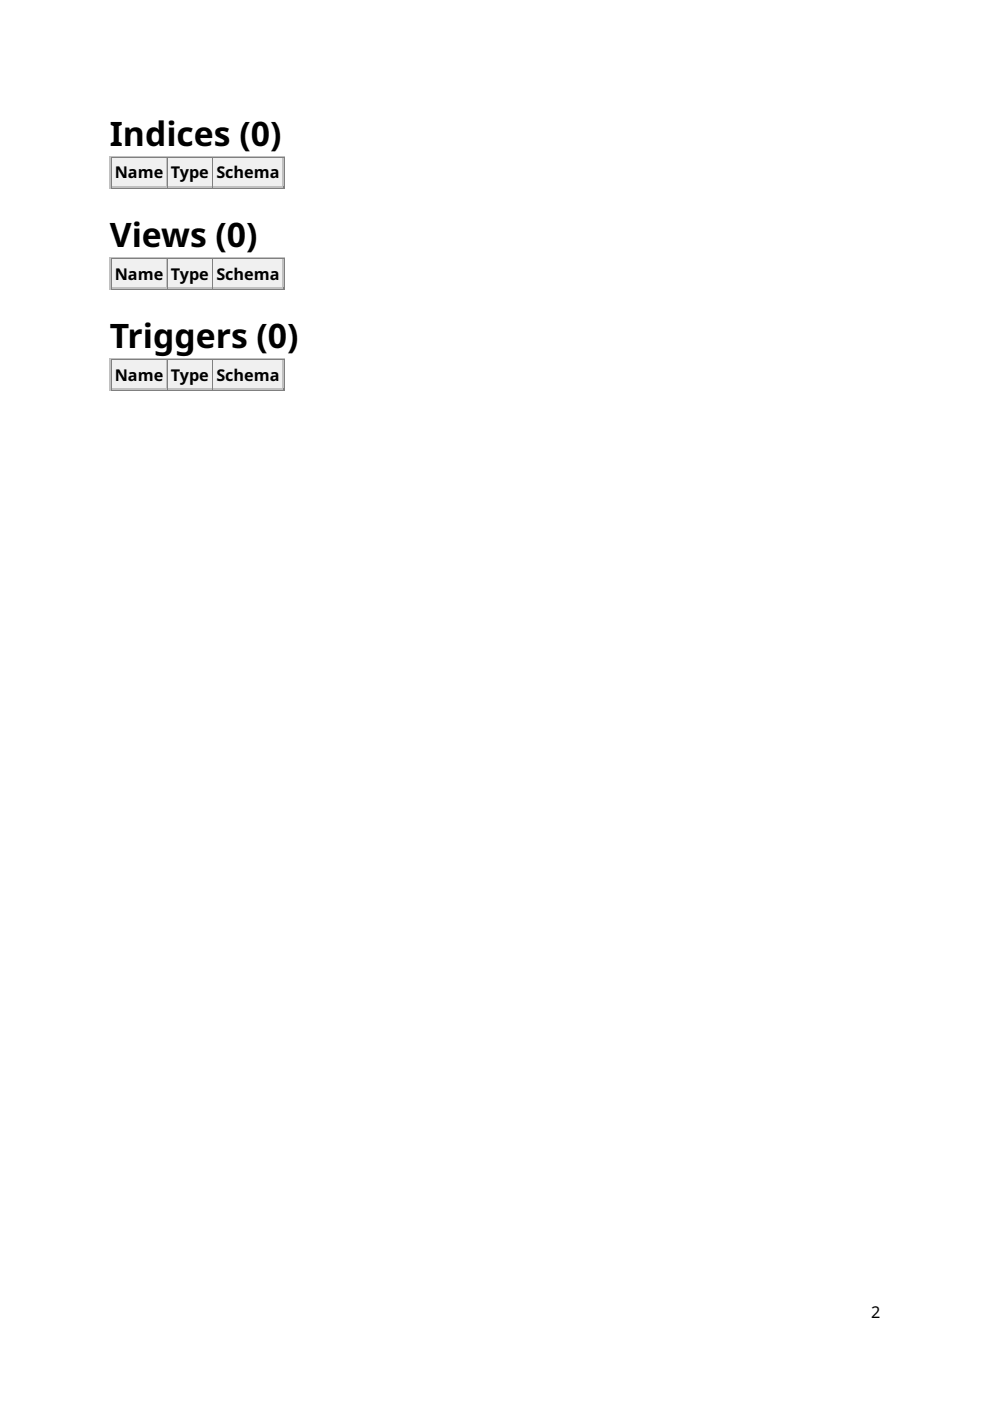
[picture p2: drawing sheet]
<svg xmlns="http://www.w3.org/2000/svg" width="210mm" height="297mm" viewBox="0 0 210 297" stroke-linecap="round" stroke-linejoin="round" font-family="sans-serif">
<defs><g id="words">
<g font-size="7.1">
<text x="23.3" y="31">Indices (0)</text>
<text x="23.3" y="52.4">Views (0)</text>
<text x="23.3" y="73.8">Triggers (0)</text>
</g>
<g font-size="3.4">
<text x="24.3" y="37.8">Name</text>
<text x="36.2" y="37.8">Type</text>
<text x="45.9" y="37.8">Schema</text>
<text x="24.3" y="59.3">Name</text>
<text x="36.2" y="59.3">Type</text>
<text x="45.9" y="59.3">Schema</text>
<text x="24.3" y="80.7">Name</text>
<text x="36.2" y="80.7">Type</text>
<text x="45.9" y="80.7">Schema</text>
<text x="184.7" y="279.4">2</text>
</g>
</g></defs>
<path d="M23.4 33.1v6.9M23.5 33.2h36.8M23.8 39.6h11.7M35.3 33.6v5.8" fill="none" stroke="#c0c0c0" stroke-width=".26"/>
<path d="M23.5 39.8h36.8M23.7 33.3v6.4M23.8 33.5h11.7M60.2 33.3v6.4" fill="none" stroke="#808080" stroke-width=".26"/>
<g fill="#f0f0f0">
<path d="M23.8 33.6h11.3v5.8h-11.3z"/>
<path d="M24.3 34.1h10.4v4.8h-10.4z"/>
</g>
<path d="M35.6 33.3v6.4M35.7 33.5h9.3" fill="none" stroke="#808080" stroke-width=".26"/>
<path d="M35.7 39.6h9.3M44.8 33.6v5.8" fill="none" stroke="#c0c0c0" stroke-width=".26"/>
<g fill="#f0f0f0">
<path d="M35.7 33.6h9.1v5.8h-9.1z"/>
<path d="M36 34.1h8.4v4.8h-8.4z"/>
</g>
<path d="M45.1 33.3v6.4M45.2 33.5h14.9" fill="none" stroke="#808080" stroke-width=".26"/>
<path d="M45.2 39.6h14.9M59.9 33.6v5.8" fill="none" stroke="#c0c0c0" stroke-width=".26"/>
<g fill="#f0f0f0">
<path d="M45.3 33.6h14.5v5.8h-14.5z"/>
<path d="M45.8 34.1h13.7v4.8h-13.7z"/>
</g>
<path d="M23.4 54.5v6.9M23.5 54.6h36.8M35.3 55v5.9M23.8 61h11.7" fill="none" stroke="#c0c0c0" stroke-width=".26"/>
<path d="M23.7 54.8v6.3M23.8 54.9h11.7M60.2 54.8v6.3M23.5 61.3h36.8" fill="none" stroke="#808080" stroke-width=".26"/>
<g fill="#f0f0f0">
<path d="M23.8 55h11.3v5.9h-11.3z"/>
<path d="M24.3 55.6h10.4v4.7h-10.4z"/>
</g>
<path d="M35.6 54.8v6.3M35.7 54.9h9.3" fill="none" stroke="#808080" stroke-width=".26"/>
<path d="M44.8 55v5.9M35.7 61h9.3" fill="none" stroke="#c0c0c0" stroke-width=".26"/>
<g fill="#f0f0f0">
<path d="M35.7 55h9.1v5.9h-9.1z"/>
<path d="M36 55.6h8.4v4.7h-8.4z"/>
</g>
<path d="M45.1 54.8v6.3M45.2 54.9h14.9" fill="none" stroke="#808080" stroke-width=".26"/>
<path d="M59.9 55v5.9M45.2 61h14.9" fill="none" stroke="#c0c0c0" stroke-width=".26"/>
<g fill="#f0f0f0">
<path d="M45.3 55h14.5v5.9h-14.5z"/>
<path d="M45.8 55.6h13.7v4.7h-13.7z"/>
</g>
<path d="M23.4 75.9v6.9M23.5 76.1h36.8M35.3 76.5v5.8M23.8 82.4h11.7" fill="none" stroke="#c0c0c0" stroke-width=".26"/>
<path d="M23.7 76.2v6.3M23.8 76.3h11.7M60.2 76.2v6.3M23.5 82.7h36.8" fill="none" stroke="#808080" stroke-width=".26"/>
<g fill="#f0f0f0">
<path d="M23.8 76.5h11.3v5.8h-11.3z"/>
<path d="M24.3 77h10.4v4.8h-10.4z"/>
</g>
<path d="M35.6 76.2v6.3M35.7 76.3h9.3" fill="none" stroke="#808080" stroke-width=".26"/>
<path d="M44.8 76.5v5.8M35.7 82.4h9.3" fill="none" stroke="#c0c0c0" stroke-width=".26"/>
<g fill="#f0f0f0">
<path d="M35.7 76.5h9.1v5.8h-9.1z"/>
<path d="M36 77h8.4v4.8h-8.4z"/>
</g>
<path d="M45.1 76.2v6.3M45.2 76.3h14.9" fill="none" stroke="#808080" stroke-width=".26"/>
<path d="M59.9 76.5v5.8M45.2 82.4h14.9" fill="none" stroke="#c0c0c0" stroke-width=".26"/>
<g fill="#f0f0f0">
<path d="M45.3 76.5h14.5v5.8h-14.5z"/>
<path d="M45.8 77h13.7v4.8h-13.7z"/>
</g>
<use href="#words"/>
</svg>
